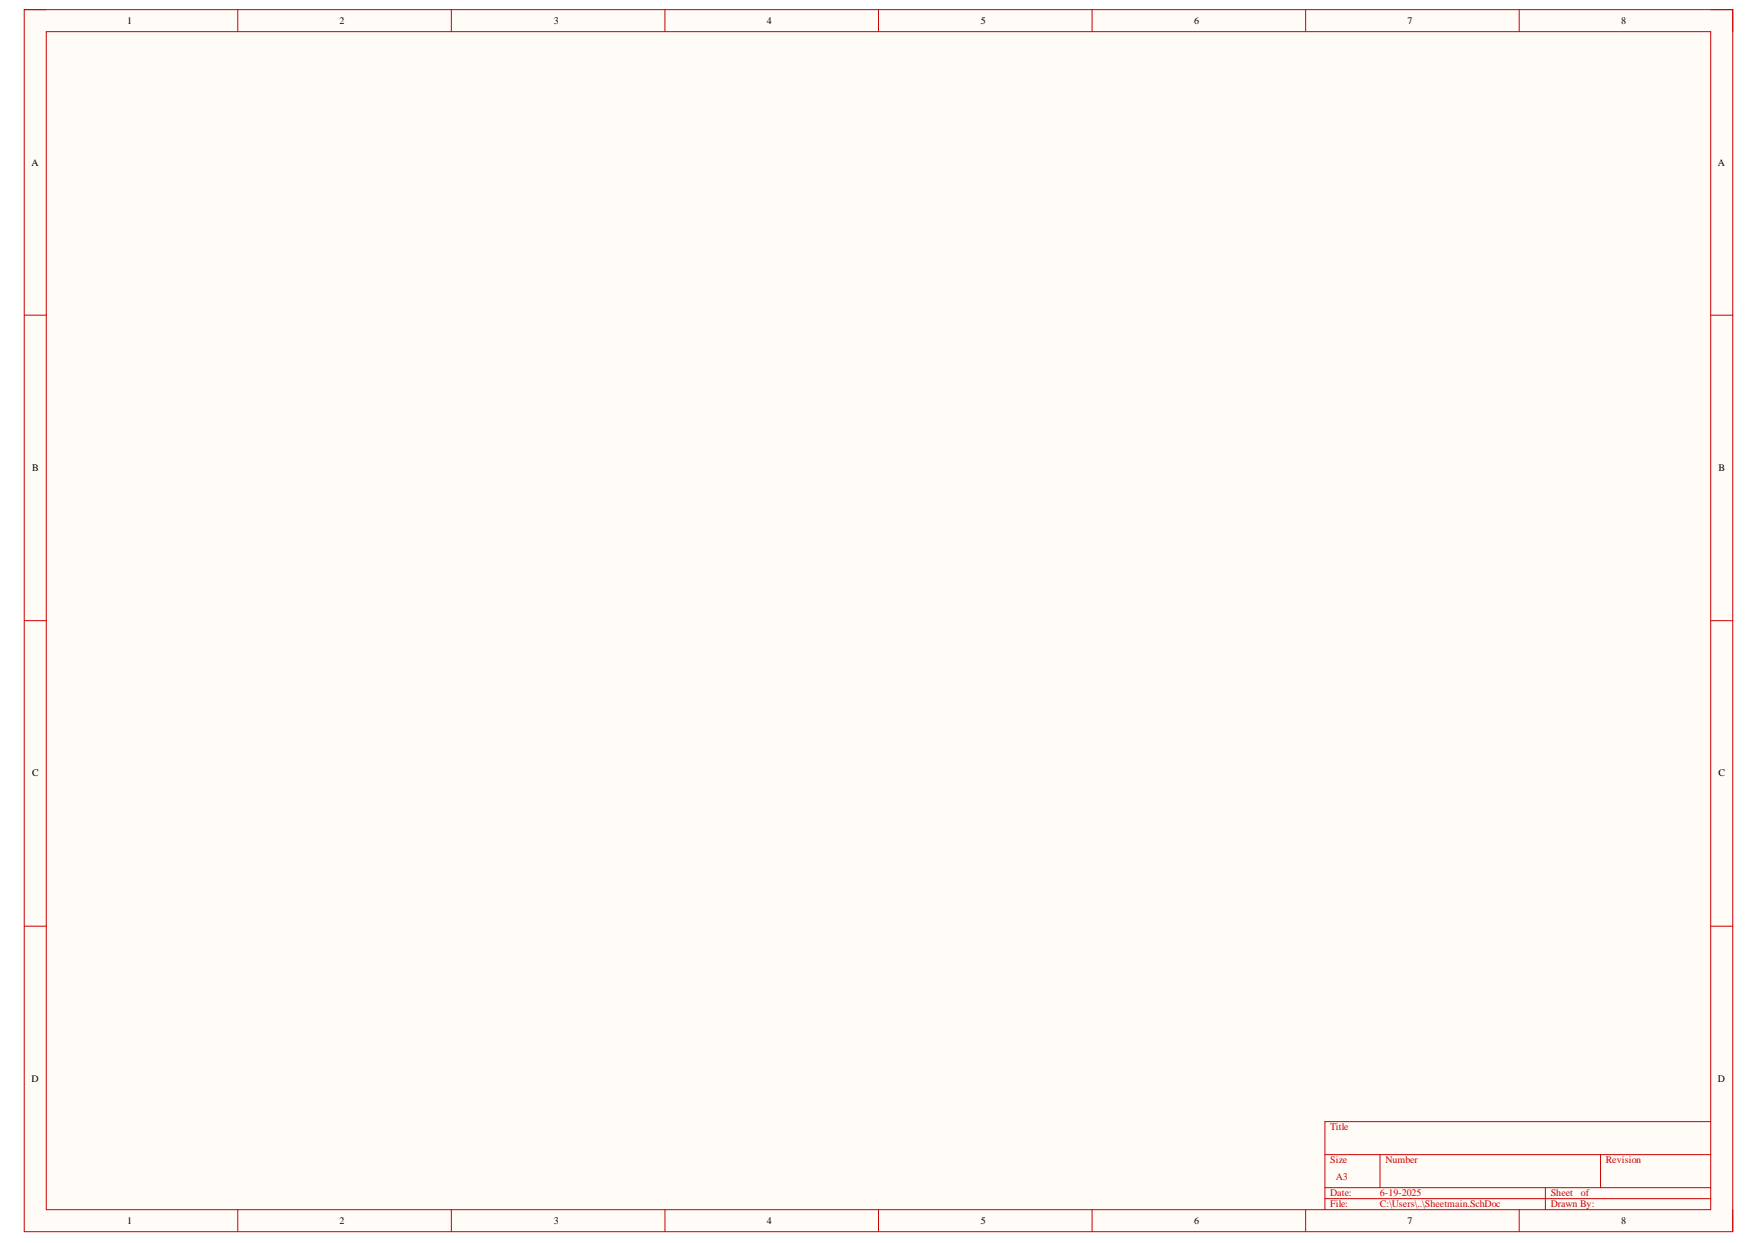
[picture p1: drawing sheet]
<svg xmlns="http://www.w3.org/2000/svg" width="297mm" height="210mm" viewBox="0 0 297 210" stroke-linecap="round" stroke-linejoin="round" font-family="sans-serif">
<defs><g id="words">
<g font-size="1.7">
<text x="21.5" y="4.1">1</text>
<text x="57.3" y="4.1">2</text>
<text x="93.5" y="4.1">3</text>
<text x="129.5" y="4.1">4</text>
<text x="165.6" y="4.1">5</text>
<text x="201.6" y="4.1">6</text>
<text x="237.7" y="4.1">7</text>
<text x="273.8" y="4.1">8</text>
<text x="5.3" y="28">A</text>
<text x="290.1" y="28">A</text>
<text x="5.4" y="79.6">B</text>
<text x="290.2" y="79.6">B</text>
<text x="5.4" y="131.1">C</text>
<text x="290.2" y="131.1">C</text>
<text x="5.3" y="182.7">D</text>
<text x="290.1" y="182.7">D</text>
<text x="21.5" y="206.6">1</text>
<text x="57.3" y="206.6">2</text>
<text x="93.5" y="206.6">3</text>
<text x="129.5" y="206.6">4</text>
<text x="165.6" y="206.6">5</text>
<text x="201.6" y="206.6">6</text>
<text x="237.7" y="206.6">7</text>
<text x="273.8" y="206.6">8</text>
</g>
<g font-size="1.7" fill="#c00">
<text x="224.6" y="190.8">Title</text>
<text x="224.6" y="196.4">Size</text>
<text x="234" y="196.4">Number</text>
<text x="271.2" y="196.4">Revision</text>
<text x="224.6" y="202">Date:</text>
<text x="224.6" y="203.9">File:</text>
<text x="225.6" y="199.2">A3</text>
<text x="233" y="202">6-19-2025</text>
<text x="233" y="203.9">C:\Users\..\Sheetmain.SchDoc</text>
<text x="261.9" y="202">Sheet</text>
<text x="261.9" y="203.9">Drawn By:</text>
<text x="266.9" y="202">of</text>
</g>
</g></defs>
<path d="M4.1 1.6h288.5v206.4h-288.5z" fill-rule="evenodd" fill="#fffcf8"/>
<path d="M4.1 1.6h288.5v206.4h-288.5z" fill="none" stroke="#c00" stroke-width=".17"/>
<path d="M7.8 5.3h281.1v199h-281.1z" fill-rule="evenodd" fill="#fffcf8"/>
<g fill="none" stroke="#c00" stroke-width=".17">
<path d="M4.1 1.6h3.7M7.8 5.3h281.1v199h-281.1zM40.2 1.6v3.7M76.2 1.6v3.7M112.3 1.6v3.7M148.3 1.6v3.7M184.4 1.6v3.7M220.5 1.6v3.7M256.5 1.6v3.7M288.9 1.6h3.7v3.7M4.1 53.2h3.7M288.9 53.2h3.7"/>
<path d="M4.1 104.8h3.7M288.9 104.8h3.7M4.1 156.4h3.7M288.9 156.4h3.7M223.7 195h65.2M233 195v5.6M270.3 195v5.6M288.9 189.4h-65.2v14.9M40.2 204.3v3.7M76.2 204.3v3.7M112.3 204.3v3.7M148.4 204.3v3.7"/>
<path d="M184.4 204.3v3.7M220.5 204.3v3.7M223.7 200.6h65.2M223.7 202.4h65.2M256.5 204.3v3.7M261 200.6v3.7M292.6 204.3v3.7"/>
</g>
<use href="#words"/>
</svg>
